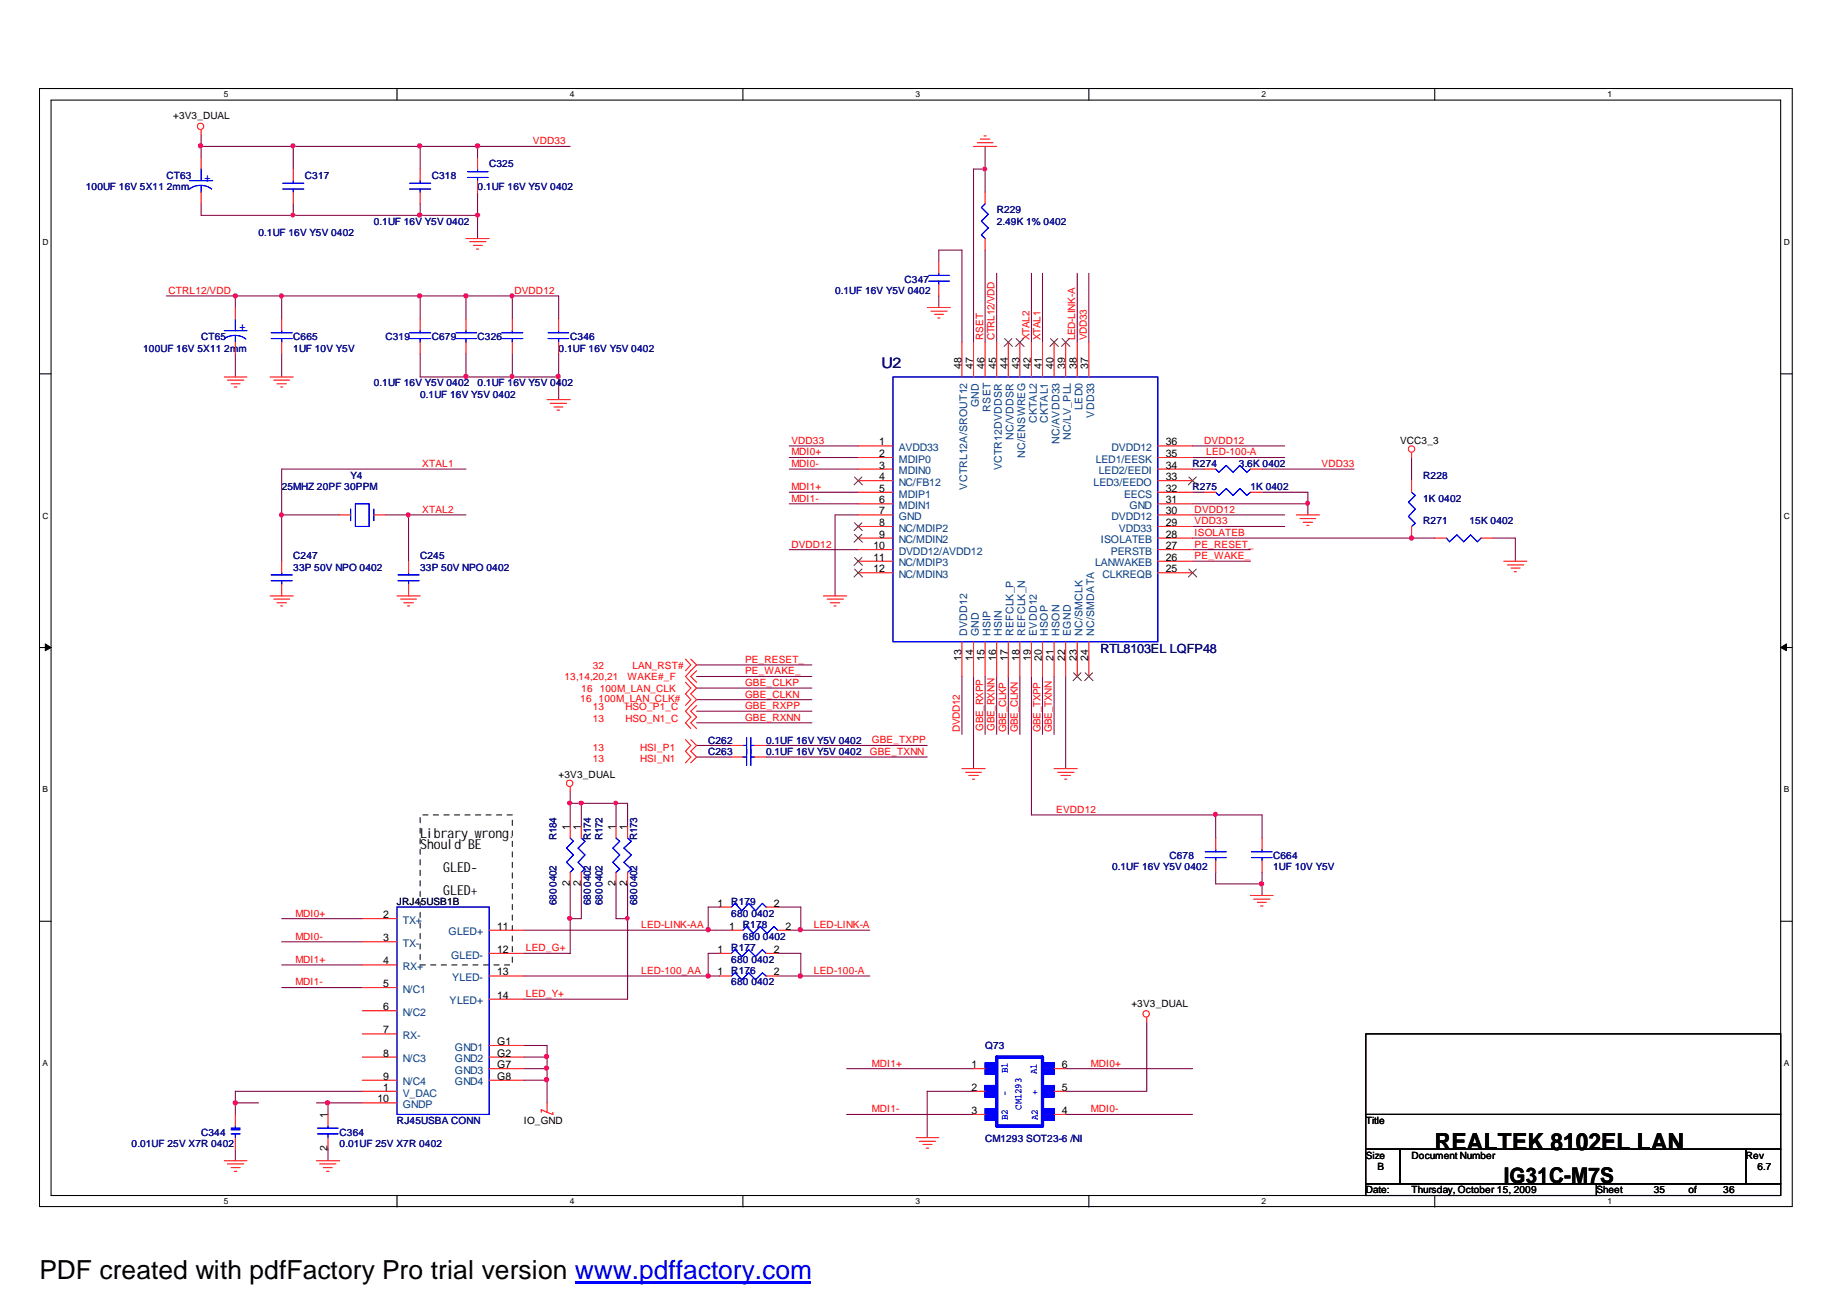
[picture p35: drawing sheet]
<svg xmlns="http://www.w3.org/2000/svg" width="297mm" height="210mm" viewBox="0 0 297 210" stroke-linecap="round" stroke-linejoin="round" font-family="sans-serif">
<defs><g id="words">
<text font-size="4.2" x="6.3" y="205.7">PDF created with pdfFactory Pro trial version www.pdffactory.com</text>
<text font-size="3.8" x="230.7" y="185">REALTEK 8102EL LAN</text>
<text font-size="3.5" x="241.8" y="190.3">IG31C-M7S</text>
<text font-size="2.4" fill="#000080" x="141.7" y="59.1">U2</text>
<g font-size="2.2" fill="#00f">
<text x="32.9" y="29.2">+</text>
<text x="38.4" y="53.3">+</text>
</g>
<g font-size="2.2">
<text x="67.6" y="134.7">Library wrong.</text>
<text x="67.6" y="136.6">Should BE</text>
<text x="71.3" y="140.2">GLED-</text>
<text x="71.3" y="143.9">GLED+</text>
</g>
<text font-size="2" fill="#000080" x="177" y="105">RTL8103EL LQFP48</text>
<g font-size="1.7">
<text x="154.6" y="59.4" transform="rotate(-90 154.6 59.4)">48</text>
<text x="156.5" y="59.4" transform="rotate(-90 156.5 59.4)">47</text>
<text x="158.3" y="59.4" transform="rotate(-90 158.3 59.4)">46</text>
<text x="160.2" y="59.4" transform="rotate(-90 160.2 59.4)">45</text>
<text x="162.1" y="59.4" transform="rotate(-90 162.1 59.4)">44</text>
<text x="163.9" y="59.4" transform="rotate(-90 163.9 59.4)">43</text>
<text x="165.8" y="59.4" transform="rotate(-90 165.8 59.4)">42</text>
<text x="167.6" y="59.4" transform="rotate(-90 167.6 59.4)">41</text>
<text x="169.4" y="59.4" transform="rotate(-90 169.4 59.4)">40</text>
<text x="171.3" y="59.4" transform="rotate(-90 171.3 59.4)">39</text>
<text x="173.1" y="59.4" transform="rotate(-90 173.1 59.4)">38</text>
<text x="175" y="59.4" transform="rotate(-90 175 59.4)">37</text>
<text x="141.4" y="71.6">1</text>
<text x="187.5" y="71.6">36</text>
<text x="141.4" y="73.5">2</text>
<text x="141.4" y="75.4">3</text>
<text x="141.4" y="77.2">4</text>
<text x="187.5" y="73.5">35</text>
<text x="187.5" y="75.4">34</text>
<text x="187.5" y="77.2">33</text>
<text x="141.4" y="79.1">5</text>
<text x="141.4" y="81">6</text>
<text x="141.4" y="82.7">7</text>
<text x="187.5" y="81">31</text>
<text x="187.5" y="82.7">30</text>
<text x="187.5" y="79.1">32</text>
<text x="140.5" y="88.3">10</text>
<text x="141.4" y="84.6">8</text>
<text x="141.4" y="86.5">9</text>
<text x="187.5" y="84.6">29</text>
<text x="187.5" y="86.5">28</text>
<text x="187.5" y="88.3">27</text>
<text x="140.5" y="90.2">11</text>
<text x="140.5" y="92">12</text>
<text x="187.5" y="90.2">26</text>
<text x="187.5" y="92">25</text>
<text x="154.6" y="106.4" transform="rotate(-90 154.6 106.4)">13</text>
<text x="156.5" y="106.4" transform="rotate(-90 156.5 106.4)">14</text>
<text x="158.3" y="106.4" transform="rotate(-90 158.3 106.4)">15</text>
<text x="160.2" y="106.4" transform="rotate(-90 160.2 106.4)">16</text>
<text x="162.1" y="106.4" transform="rotate(-90 162.1 106.4)">17</text>
<text x="163.9" y="106.4" transform="rotate(-90 163.9 106.4)">18</text>
<text x="165.8" y="106.4" transform="rotate(-90 165.8 106.4)">19</text>
<text x="167.6" y="106.4" transform="rotate(-90 167.6 106.4)">20</text>
<text x="169.4" y="106.4" transform="rotate(-90 169.4 106.4)">21</text>
<text x="171.3" y="106.4" transform="rotate(-90 171.3 106.4)">22</text>
<text x="173.1" y="106.4" transform="rotate(-90 173.1 106.4)">23</text>
<text x="175" y="106.4" transform="rotate(-90 175 106.4)">24</text>
<text x="91.6" y="133.5" transform="rotate(-90 91.6 133.5)">1</text>
<text x="93.4" y="133.5" transform="rotate(-90 93.4 133.5)">1</text>
<text x="99" y="133.5" transform="rotate(-90 99 133.5)">1</text>
<text x="100.8" y="133.5" transform="rotate(-90 100.8 133.5)">1</text>
<text x="91.6" y="142.5" transform="rotate(-90 91.6 142.5)">2</text>
<text x="93.4" y="142.5" transform="rotate(-90 93.4 142.5)">2</text>
<text x="99" y="142.5" transform="rotate(-90 99 142.5)">2</text>
<text x="100.8" y="142.5" transform="rotate(-90 100.8 142.5)">2</text>
<text x="61.6" y="147.7">2</text>
<text x="79.9" y="149.5">11</text>
<text x="115.4" y="145.8">1</text>
<text x="117.3" y="149.5">1</text>
<text x="124.5" y="145.8">2</text>
<text x="126.3" y="149.5">2</text>
<text x="61.6" y="151.4">3</text>
<text x="61.6" y="155.1">4</text>
<text x="79.9" y="153.3">12</text>
<text x="115.4" y="153.3">1</text>
<text x="124.5" y="153.3">2</text>
<text x="61.6" y="158.8">5</text>
<text x="79.9" y="156.9">13</text>
<text x="79.9" y="160.6">14</text>
<text x="115.4" y="156.9">1</text>
<text x="124.5" y="156.9">2</text>
<text x="61.6" y="162.5">6</text>
<text x="61.6" y="166.2">7</text>
<text x="61.6" y="169.9">8</text>
<text x="61.6" y="173.7">9</text>
<text x="79.9" y="173.7">G8</text>
<text x="79.9" y="171.8">G7</text>
<text x="79.9" y="169.9">G2</text>
<text x="79.9" y="168.1">G1</text>
<text x="156.2" y="171.8">1</text>
<text x="170.8" y="171.8">6</text>
<text x="52.7" y="179.8" transform="rotate(-90 52.7 179.8)">1</text>
<text x="60.7" y="177.3">10</text>
<text x="61.6" y="175.4">1</text>
<text x="156.2" y="175.4">2</text>
<text x="156.2" y="179.2">3</text>
<text x="170.8" y="179.2">4</text>
<text x="170.8" y="175.4">5</text>
<text x="52.7" y="185.2" transform="rotate(-90 52.7 185.2)">2</text>
</g>
<g font-size="1.7" fill="#004080">
<text x="157.4" y="65.5" transform="rotate(-90 157.4 65.5)">GND</text>
<text x="174.1" y="65.9" transform="rotate(-90 174.1 65.9)">LED0</text>
<text x="159.3" y="66.2" transform="rotate(-90 159.3 66.2)">RSET</text>
<text x="163" y="70.8" transform="rotate(-90 163 70.8)">NC/VDDSR</text>
<text x="166.7" y="68.1" transform="rotate(-90 166.7 68.1)">CKTAL2</text>
<text x="168.5" y="68.1" transform="rotate(-90 168.5 68.1)">CKTAL1</text>
<text x="170.3" y="71.4" transform="rotate(-90 170.3 71.4)">NC/AVDD33</text>
<text x="172.2" y="70.7" transform="rotate(-90 172.2 70.7)">NC/LV_PLL</text>
<text x="175.9" y="67.2" transform="rotate(-90 175.9 67.2)">VDD33</text>
<text x="144.5" y="72.6">AVDD33</text>
<text x="144.5" y="74.4">MDIP0</text>
<text x="144.5" y="76.3">MDIN0</text>
<text x="161.1" y="75.6" transform="rotate(-90 161.1 75.6)">VCTR12DVDDSR</text>
<text x="164.8" y="73.7" transform="rotate(-90 164.8 73.7)">NC/ENSWREG</text>
<text x="176.2" y="74.4">LED1/EESK</text>
<text x="176.7" y="76.3">LED2/EEDI</text>
<text x="178.7" y="72.6">DVDD12</text>
<text x="144.5" y="78.2">NC/FB12</text>
<text x="144.5" y="80">MDIP1</text>
<text x="144.5" y="81.9">MDIN1</text>
<text x="144.5" y="83.7">GND</text>
<text x="155.5" y="78.8" transform="rotate(-90 155.5 78.8)">VCTRL12A/SROUT12</text>
<text x="175.9" y="78.2">LED3/EEDO</text>
<text x="178.7" y="83.7">DVDD12</text>
<text x="180.8" y="80">EECS</text>
<text x="181.6" y="81.9">GND</text>
<text x="144.5" y="85.5">NC/MDIP2</text>
<text x="144.5" y="87.4">NC/MDIN2</text>
<text x="144.5" y="89.3">DVDD12/AVDD12</text>
<text x="177" y="87.4">ISOLATEB</text>
<text x="178.6" y="89.3">PERSTB</text>
<text x="179.9" y="85.5">VDD33</text>
<text x="144.5" y="91.1">NC/MDIP3</text>
<text x="144.5" y="93">NC/MDIN3</text>
<text x="176.1" y="91.1">LANWAKEB</text>
<text x="177.3" y="93">CLKREQB</text>
<text x="155.5" y="102.3" transform="rotate(-90 155.5 102.3)">DVDD12</text>
<text x="157.4" y="102.3" transform="rotate(-90 157.4 102.3)">GND</text>
<text x="159.3" y="102.3" transform="rotate(-90 159.3 102.3)">HSIP</text>
<text x="161.1" y="102.3" transform="rotate(-90 161.1 102.3)">HSIN</text>
<text x="163" y="102.3" transform="rotate(-90 163 102.3)">REFCLK_P</text>
<text x="164.8" y="102.3" transform="rotate(-90 164.8 102.3)">REFCLK_N</text>
<text x="166.7" y="102.3" transform="rotate(-90 166.7 102.3)">EVDD12</text>
<text x="168.5" y="102.3" transform="rotate(-90 168.5 102.3)">HSOP</text>
<text x="170.3" y="102.3" transform="rotate(-90 170.3 102.3)">HSON</text>
<text x="172.2" y="102.3" transform="rotate(-90 172.2 102.3)">EGND</text>
<text x="174.1" y="102.3" transform="rotate(-90 174.1 102.3)">NC/SMCLK</text>
<text x="175.9" y="102.3" transform="rotate(-90 175.9 102.3)">NC/SMDATA</text>
<text x="64.8" y="148.6">TX+</text>
<text x="64.8" y="152.3">TX-</text>
<text x="72.1" y="150.5">GLED+</text>
<text x="72.6" y="154.2">GLED-</text>
<text x="64.8" y="156.1">RX+</text>
<text x="64.8" y="159.7">N/C1</text>
<text x="72.3" y="161.6">YLED+</text>
<text x="72.7" y="157.8">YLED-</text>
<text x="64.8" y="163.4">N/C2</text>
<text x="64.8" y="167.1">RX-</text>
<text x="64.8" y="170.9">N/C3</text>
<text x="73.2" y="172.7">GND3</text>
<text x="73.2" y="170.9">GND2</text>
<text x="73.2" y="169">GND1</text>
<text x="64.8" y="174.6">N/C4</text>
<text x="64.8" y="176.4">V_DAC</text>
<text x="64.8" y="178.2">GNDP</text>
<text x="73.2" y="174.6">GND4</text>
</g>
<g font-size="1.6">
<text x="27.9" y="19.1">+3V3_DUAL</text>
<text x="225.1" y="71.4">VCC3_3</text>
<text x="89.8" y="125.2">+3V3_DUAL</text>
<text x="181.9" y="161.9">+3V3_DUAL</text>
<text x="84.2" y="180.8">IO_GND</text>
<text x="219.6" y="180.8">Title</text>
<text x="219.6" y="192">Date:</text>
<text x="219.6" y="186.4">Size</text>
<text x="221.5" y="188.2">B</text>
<text x="227" y="186.4">Document Number</text>
<text x="227" y="192">Thursday, October 15, 2009</text>
<text x="256.7" y="192">Sheet</text>
<text x="265.9" y="192">35</text>
<text x="271.5" y="192">of</text>
<text x="277.1" y="192">36</text>
<text x="280.8" y="186.4">Rev</text>
<text x="282.6" y="188.2">6.7</text>
</g>
<g font-size="1.6" fill="#f00">
<text x="85.7" y="23.2">VDD33</text>
<text x="27.1" y="47.3">CTRL12/VDD</text>
<text x="82.7" y="47.3">DVDD12</text>
<text x="158.1" y="54.7" transform="rotate(-90 158.1 54.7)">RSET</text>
<text x="159.9" y="54.7" transform="rotate(-90 159.9 54.7)">CTRL12/VDD</text>
<text x="165.5" y="54.7" transform="rotate(-90 165.5 54.7)">XTAL2</text>
<text x="167.3" y="54.7" transform="rotate(-90 167.3 54.7)">XTAL1</text>
<text x="172.9" y="54.7" transform="rotate(-90 172.9 54.7)">LED-LINK-A</text>
<text x="174.8" y="54.7" transform="rotate(-90 174.8 54.7)">VDD33</text>
<text x="127.3" y="71.4">VDD33</text>
<text x="193.6" y="71.4">DVDD12</text>
<text x="67.9" y="75.1">XTAL1</text>
<text x="127.3" y="73.3">MDI0+</text>
<text x="127.3" y="75.1">MDI0-</text>
<text x="194" y="73.3">LED-100-A</text>
<text x="212.5" y="75.1">VDD33</text>
<text x="67.9" y="82.5">XTAL2</text>
<text x="127.3" y="78.8">MDI1+</text>
<text x="127.3" y="80.7">MDI1-</text>
<text x="192.1" y="82.5">DVDD12</text>
<text x="127.3" y="88.1">DVDD12</text>
<text x="192.1" y="86.2">ISOLATEB</text>
<text x="192.1" y="88.1">PE_RESET_</text>
<text x="192.1" y="84.3">VDD33</text>
<text x="192.1" y="89.9">PE_WAKE_</text>
<text x="95.3" y="107.5">32</text>
<text x="101.7" y="107.5">LAN_RST#</text>
<text x="119.8" y="106.6">PE_RESET_</text>
<text x="90.8" y="109.4">13,14,20,21</text>
<text x="93.3" y="113">16</text>
<text x="93.5" y="111.3">16</text>
<text x="96.3" y="113">100M_LAN_CLK#</text>
<text x="96.4" y="111.3">100M_LAN_CLK</text>
<text x="100.9" y="109.4">WAKE#_F</text>
<text x="119.8" y="108.5">PE_WAKE_</text>
<text x="119.8" y="110.3">GBE_CLKP</text>
<text x="119.8" y="112.2">GBE_CLKN</text>
<text x="95.3" y="114.2">13</text>
<text x="95.3" y="116.1">13</text>
<text x="100.6" y="114.2">HSO_P1_C</text>
<text x="100.6" y="116.1">HSO_N1_C</text>
<text x="119.8" y="114.1">GBE_RXPP</text>
<text x="119.8" y="115.9">GBE_RXNN</text>
<text x="140.2" y="119.6">GBE_TXPP</text>
<text x="154.3" y="117.8" transform="rotate(-90 154.3 117.8)">DVDD12</text>
<text x="158.1" y="117.5" transform="rotate(-90 158.1 117.5)">GBE_RXPP</text>
<text x="159.9" y="117.5" transform="rotate(-90 159.9 117.5)">GBE_RXNN</text>
<text x="161.8" y="117.8" transform="rotate(-90 161.8 117.8)">GBE_CLKP</text>
<text x="163.7" y="117.8" transform="rotate(-90 163.7 117.8)">GBE_CLKN</text>
<text x="167.3" y="117.8" transform="rotate(-90 167.3 117.8)">GBE_TXPP</text>
<text x="169.2" y="117.8" transform="rotate(-90 169.2 117.8)">GBE_TXNN</text>
<text x="95.3" y="120.7">13</text>
<text x="95.3" y="122.6">13</text>
<text x="103" y="120.7">HSI_P1</text>
<text x="103" y="122.6">HSI_N1</text>
<text x="139.9" y="121.4">GBE_TXNN</text>
<text x="169.8" y="130.7">EVDD12</text>
<text x="47.5" y="147.4">MDI0+</text>
<text x="103.1" y="149.3">LED-LINK-AA</text>
<text x="130.9" y="149.3">LED-LINK-A</text>
<text x="47.5" y="154.9">MDI1+</text>
<text x="47.5" y="151.1">MDI0-</text>
<text x="84.6" y="153">LED_G+</text>
<text x="47.5" y="158.5">MDI1-</text>
<text x="84.6" y="160.4">LED_Y+</text>
<text x="103.1" y="156.6">LED-100_AA</text>
<text x="130.9" y="156.6">LED-100-A</text>
<text x="140.2" y="171.5">MDI1+</text>
<text x="175.4" y="171.5">MDI0+</text>
<text x="140.2" y="178.9">MDI1-</text>
<text x="175.4" y="178.9">MDI0-</text>
</g>
<g font-size="1.6" fill="#000080">
<text x="26.8" y="28.7">CT63</text>
<text x="49" y="28.7">C317</text>
<text x="69.4" y="28.7">C318</text>
<text x="78.7" y="26.9">C325</text>
<text x="13.8" y="30.6">100UF 16V 5X11</text>
<text x="26.8" y="30.6">2mm</text>
<text x="76.8" y="30.6">0.1UF 16V Y5V 0402</text>
<text x="160.3" y="34.3">R229</text>
<text x="41.6" y="38">0.1UF 16V Y5V 0402</text>
<text x="60.1" y="36.2">0.1UF 16V Y5V 0402</text>
<text x="160.3" y="36.2">2.49K 1% 0402</text>
<text x="134.3" y="47.3">0.1UF 16V Y5V 0402</text>
<text x="145.5" y="45.5">C347</text>
<text x="23" y="56.6">100UF 16V 5X11</text>
<text x="32.3" y="54.7">CT65</text>
<text x="36.1" y="56.6">2mm</text>
<text x="47.2" y="54.7">C665</text>
<text x="47.2" y="56.6">1UF 10V Y5V</text>
<text x="62" y="54.7">C319</text>
<text x="69.4" y="54.7">C679</text>
<text x="76.8" y="54.7">C326</text>
<text x="89.8" y="56.6">0.1UF 16V Y5V 0402</text>
<text x="91.7" y="54.7">C346</text>
<text x="60.1" y="62.2">0.1UF 16V Y5V 0402</text>
<text x="67.6" y="64">0.1UF 16V Y5V 0402</text>
<text x="76.8" y="62.2">0.1UF 16V Y5V 0402</text>
<text x="56.4" y="77">Y4</text>
<text x="191.8" y="75.1">R274</text>
<text x="199.2" y="75.1">3.6K 0402</text>
<text x="228.9" y="77">R228</text>
<text x="45.3" y="78.8">25MHZ 20PF 30PPM</text>
<text x="191.8" y="78.8">R275</text>
<text x="201.1" y="78.8">1K 0402</text>
<text x="228.9" y="80.7">1K 0402</text>
<text x="47.2" y="89.9">C247</text>
<text x="67.6" y="89.9">C245</text>
<text x="228.9" y="84.3">R271</text>
<text x="236.3" y="84.3">15K 0402</text>
<text x="47.2" y="91.8">33P 50V NPO 0402</text>
<text x="67.6" y="91.8">33P 50V NPO 0402</text>
<text x="113.9" y="119.6">C262</text>
<text x="123.2" y="119.6">0.1UF 16V Y5V 0402</text>
<text x="113.9" y="121.4">C263</text>
<text x="123.2" y="121.4">0.1UF 16V Y5V 0402</text>
<text x="89.5" y="135.1" transform="rotate(-90 89.5 135.1)">R184</text>
<text x="95" y="135.1" transform="rotate(-90 95 135.1)">R174</text>
<text x="96.9" y="135.1" transform="rotate(-90 96.9 135.1)">R172</text>
<text x="102.4" y="135.1" transform="rotate(-90 102.4 135.1)">R173</text>
<text x="89.5" y="142.6" transform="rotate(-90 89.5 142.6)">0402</text>
<text x="95" y="142.6" transform="rotate(-90 95 142.6)">0402</text>
<text x="96.9" y="142.6" transform="rotate(-90 96.9 142.6)">0402</text>
<text x="102.4" y="142.6" transform="rotate(-90 102.4 142.6)">0402</text>
<text x="178.8" y="140">0.1UF 16V Y5V 0402</text>
<text x="188" y="138.2">C678</text>
<text x="204.7" y="138.2">C664</text>
<text x="204.7" y="140">1UF 10V Y5V</text>
<text x="89.5" y="145.6" transform="rotate(-90 89.5 145.6)">680</text>
<text x="95" y="145.6" transform="rotate(-90 95 145.6)">680</text>
<text x="96.9" y="145.6" transform="rotate(-90 96.9 145.6)">680</text>
<text x="102.4" y="145.6" transform="rotate(-90 102.4 145.6)">680</text>
<text x="117.6" y="145.6">R179</text>
<text x="117.6" y="147.4">680</text>
<text x="119.5" y="149.3">R178</text>
<text x="120.8" y="147.4">0402</text>
<text x="117.6" y="153">R177</text>
<text x="117.6" y="154.9">680</text>
<text x="119.5" y="151.1">680</text>
<text x="120.8" y="154.9">0402</text>
<text x="122.7" y="151.1">0402</text>
<text x="117.6" y="156.7">R176</text>
<text x="117.6" y="158.5">680</text>
<text x="120.8" y="158.5">0402</text>
<text x="158.4" y="168.8">Q73</text>
<text x="21.2" y="184.5">0.01UF 25V X7R 0402</text>
<text x="32.3" y="182.6">C344</text>
<text x="54.6" y="182.6">C364</text>
<text x="54.6" y="184.5">0.01UF 25V X7R 0402</text>
<text x="63.8" y="180.8">RJ45USBA CONN</text>
<text x="158.4" y="183.7">CM1293 SOT23-6 /NI</text>
</g>
<text font-size="1.6" fill="#000040" x="63.8" y="145.6">JRJ45USB1B</text>
<g font-size="1.6" fill="#00f">
<text x="162.1" y="172.6" transform="rotate(-90 162.1 172.6)">B1</text>
<text x="166.7" y="172.8" transform="rotate(-90 166.7 172.8)">A1</text>
<text x="162.1" y="176.3" transform="rotate(-90 162.1 176.3)">-</text>
<text x="164.3" y="178.5" transform="rotate(-90 164.3 178.5)">CM1293</text>
<text x="166.9" y="176.1" transform="rotate(-90 166.9 176.1)">+</text>
<text x="162.1" y="180.2" transform="rotate(-90 162.1 180.2)">B2</text>
<text x="166.9" y="180.2" transform="rotate(-90 166.9 180.2)">A2</text>
</g>
<g font-size="1.4">
<text x="36" y="15.7">5</text>
<text x="91.6" y="15.7">4</text>
<text x="147.2" y="15.7">3</text>
<text x="202.9" y="15.7">2</text>
<text x="258.5" y="15.7">1</text>
<text x="6.9" y="39.4">D</text>
<text x="286.9" y="39.4">D</text>
<text x="6.9" y="83.4">C</text>
<text x="286.9" y="83.4">C</text>
<text x="6.9" y="127.4">B</text>
<text x="286.9" y="127.4">B</text>
<text x="6.9" y="171.5">A</text>
<text x="286.9" y="171.5">A</text>
<text x="36" y="193.7">5</text>
<text x="91.6" y="193.7">4</text>
<text x="147.2" y="193.7">3</text>
<text x="202.9" y="193.7">2</text>
<text x="258.5" y="193.7">1</text>
</g>
</g></defs>
<path d="M6.3 14.2h281.9v179.9h-281.9zM8.2 16.1h278.1v176.2h-278.1z" fill="none" stroke="#000" stroke-width=".17"/>
<g fill="#fff">
<path d="M36 14.4h.7v1.5h-.7z"/>
<path d="M36 192.5h.7v1.5h-.7z"/>
</g>
<path d="M63.8 14.2v1.9M63.8 192.3v1.9" fill="none" stroke="#000" stroke-width=".17"/>
<g fill="#fff">
<path d="M91.6 14.4h.8v1.5h-.8z"/>
<path d="M91.6 192.5h.8v1.5h-.8z"/>
</g>
<path d="M119.5 14.2v1.9M119.5 192.3v1.9" fill="none" stroke="#000" stroke-width=".17"/>
<g fill="#fff">
<path d="M147.2 14.4h.8v1.5h-.8z"/>
<path d="M147.2 192.5h.8v1.5h-.8z"/>
</g>
<path d="M175.1 14.2v1.9M175.1 192.3v1.9" fill="none" stroke="#000" stroke-width=".17"/>
<g fill="#fff">
<path d="M202.9 14.4h.7v1.5h-.7z"/>
<path d="M202.9 192.5h.7v1.5h-.7z"/>
</g>
<path d="M230.7 14.2v1.9M230.7 192.3v1.9" fill="none" stroke="#000" stroke-width=".17"/>
<g fill="#fff">
<path d="M258.5 14.4h.7v1.5h-.7z"/>
<path d="M258.5 192.5h.7v1.5h-.7z"/>
<path d="M6.9 38.1h1v1.5h-1z"/>
<path d="M286.9 38.1h1v1.5h-1z"/>
<path d="M6.9 82.1h1v1.6h-1z"/>
<path d="M286.9 82.1h1v1.6h-1z"/>
</g>
<path d="M6.3 60.1h1.9M286.3 60.1h1.9" fill="none" stroke="#000" stroke-width=".17"/>
<g fill="#fff">
<path d="M6.9 126.2h.9v1.5h-.9z"/>
<path d="M286.9 126.2h.9v1.5h-.9z"/>
</g>
<path d="M6.3 104.2h1.9M286.3 104.2h1.9" fill="none" stroke="#000" stroke-width=".17"/>
<g fill="#000" stroke="#000" stroke-width=".16">
<path d="M7.3 103.6l.9 .6-.9 .5z" fill-rule="evenodd"/>
<path d="M286.3 104.2l1-.6v1.1z" fill-rule="evenodd"/>
</g>
<g fill="#fff">
<path d="M6.9 170.2h.9v1.5h-.9z"/>
<path d="M286.9 170.2h.9v1.5h-.9z"/>
</g>
<path d="M6.3 148.2h1.9M286.3 148.2h1.9M219.6 166.3h66.7v13h-66.7zM219.6 179.3h66.7v5.5h-66.7zM219.6 184.8h5.5v5.6h-5.5zM219.6 190.4h37.1v1.9h-37.1zM225.1 184.8h55.7v5.6h-55.7zM256.7 190.4h29.6v1.9h-29.6zM280.8 184.8h5.5v5.6h-5.5z" fill="none" stroke="#000" stroke-width=".17"/>
<g fill="none" stroke="#800040" stroke-width=".17">
<path d="M32.3 23.6h59.4M32.3 21.7v3.7M32.3 32.8v1.8h44.5M47.2 23.6v3.6M47.2 32.8v1.8M67.6 23.6v3.6M67.6 32.8v1.8M76.8 23.6v1.8M76.8 30.9v7.5M158.4 27.2h-1.9v27.8M158.4 23.6v7.3M26.8 47.6h63v3.7"/>
<path d="M37.8 47.6v1.9M37.8 56.9v3.7M45.3 47.6v3.7M45.3 56.9v3.7M67.6 47.6v3.7M67.6 56.9v3.7h22.2M74.9 47.6v3.7M74.9 56.9v3.7M82.4 47.6v3.7M82.4 56.9v3.7M89.8 56.9v7.4M151 42.1v-1.9h3.7v14.8"/>
<path d="M151 47.6v1.9M158.4 40.2v14.8M160.3 44v11M165.9 44v11M167.6 44v11M173.2 44v11M175.1 44v11M74.9 75.5h-29.6v14.8M126.9 73.6h11.1M126.9 75.5h11.1M126.9 71.7h11.1M126.9 79.2h11.1"/>
<path d="M191.8 73.6h14.8M191.8 75.5h1.8M191.8 71.7h14.8M191.8 79.2h1.8M202.9 79.2h7.4v3.6M202.9 75.5h14.9M227 73.6v3.7M45.3 82.8h9.3M62 82.8h12.9M65.7 82.8v7.5M126.9 81h11.1M126.9 88.4h11.1"/>
<path d="M138 82.8h-3.7v13.1M191.8 82.8h14.8M191.8 81h18.5M191.8 86.5h38.9M191.8 88.4h9.3M191.8 84.7h14.8M191.8 90.3h9.3M240 86.5h3.7v3.8M112 119.9h5.6M112 114.4h18.6M112 116.3h18.6M112 108.8h18.6"/>
<path d="M112 110.7h18.6M112 112.5h18.6M112 106.9h18.6M123.2 119.9h25.9M154.7 108.8v9.3M156.5 108.8v14.8M158.4 108.8v9.3M160.3 108.8v9.3M162.1 108.8v9.3M164 108.8v9.3M165.9 108.8v22.3h37v3.7M167.6 108.8v9.3"/>
<path d="M169.5 108.8v9.3M171.4 108.8v14.8M91.7 127.4v5.5M91.7 129.2h9.2v3.7M93.5 129.2v3.7M99.1 129.2v3.7M112 121.8h5.6M123.2 121.8h25.9M195.5 131.1v3.7M45.3 147.8h13M45.3 155.2h13M45.3 151.5h13"/>
<path d="M45.3 158.8h13M84.2 157h31.5M84.2 149.6h33.4M91.7 142.2v11.1h-7.5M93.5 142.2v5.6h-1.8M99.1 142.2v5.6h1.8M100.9 142.2v18.5h-16.7M115.7 153.3h-1.8v3.7M115.7 145.9h-1.8v3.7M125.1 157h14.8M125.1 153.3h3.7v3.7M125.1 145.9h3.7v3.7"/>
<path d="M126.9 149.6h13M195.5 140.3v1.9h7.4M202.9 140.3v3.7M37.8 177.4h3.8M50.9 177.4h7.4M52.7 177.4v1.9M58.3 175.5h-20.5v3.8M84.2 168.2h3.8v9.2M84.2 170h3.8M84.2 173.8h3.8M84.2 171.9h3.8M136.1 171.9h20.4"/>
<path d="M136.1 179.3h20.4M156.5 175.5h-7.4v7.5M171.4 171.9h20.4M171.4 179.3h20.4M184.4 164.4v11.1h-13M37.8 184.8v1.9M52.7 184.8v1.9"/>
</g>
<g fill="#f0f" stroke="#f0f" stroke-width=".17">
<circle cx="76.8" cy="23.5" r=".35"/>
<circle cx="67.5" cy="23.5" r=".35"/>
<circle cx="47.1" cy="23.5" r=".33"/>
<circle cx="32.2" cy="23.5" r=".35"/>
<circle cx="82.3" cy="47.6" r=".33"/>
<circle cx="89.7" cy="60.5" r=".35"/>
<circle cx="74.9" cy="47.6" r=".35"/>
<circle cx="210.2" cy="80.9" r=".33"/>
<circle cx="227" cy="86.5" r=".35"/>
<circle cx="158.3" cy="27.2" r=".33"/>
<circle cx="65.6" cy="82.8" r=".33"/>
<circle cx="45.2" cy="82.8" r=".33"/>
<circle cx="195.4" cy="131" r=".33"/>
<circle cx="202.8" cy="142.2" r=".35"/>
<circle cx="45.2" cy="47.6" r=".33"/>
<circle cx="37.8" cy="47.6" r=".35"/>
<circle cx="37.8" cy="177.4" r=".35"/>
<circle cx="52.6" cy="177.4" r=".35"/>
<circle cx="113.9" cy="157" r=".35"/>
<circle cx="91.6" cy="147.7" r=".33"/>
<circle cx="87.9" cy="169.9" r=".35"/>
<circle cx="87.9" cy="173.7" r=".35"/>
<circle cx="87.9" cy="171.8" r=".35"/>
<circle cx="67.5" cy="47.6" r=".35"/>
<circle cx="82.3" cy="60.5" r=".33"/>
<circle cx="74.9" cy="60.5" r=".35"/>
<circle cx="76.8" cy="34.6" r=".33"/>
<circle cx="67.5" cy="34.6" r=".33"/>
<circle cx="47.1" cy="34.6" r=".31"/>
<circle cx="91.6" cy="129.2" r=".33"/>
<circle cx="99" cy="129.2" r=".31"/>
<circle cx="93.5" cy="129.2" r=".33"/>
<circle cx="128.7" cy="157" r=".35"/>
<circle cx="113.9" cy="149.5" r=".35"/>
<circle cx="128.7" cy="149.5" r=".35"/>
<circle cx="100.9" cy="147.7" r=".31"/>
</g>
<g fill="none" stroke="#f00" stroke-width=".17">
<path d="M32.3 20.9v.8M32.3 25.4v1.8M32.3 30.9v1.9M47.2 27.2v1.9M47.2 30.9v1.9M67.6 27.2v1.9M67.6 30.9v1.9M74.9 38.4h3.8M75.5 38.9h2.6M76.1 39.5h1.5M76.8 25.4v1.8M76.8 29.1v1.8"/>
<path d="M156.5 23.6h3.8M157.1 23h2.6M157.6 22.4h1.6M158.2 21.9h.4M158.4 30.9v1.9M158.4 38.4v1.8M37.8 49.5v1.8M37.8 55v1.9M45.3 51.3v1.9M45.3 55v1.9M67.6 51.3v1.9M67.6 55v1.9"/>
<path d="M74.9 51.3v1.9M74.9 55v1.9M76.6 40.1h.4M82.4 51.3v1.9M82.4 55v1.9M89.8 51.3v1.9M89.8 55v1.9M149.1 49.5h3.7M149.7 50.1h2.6M150.3 50.6h1.4M150.8 51.2h.3M151 42.1v1.9"/>
<path d="M151 45.7v1.9M154.7 55v5.6M156.5 55v5.6M158.4 55v5.6M160.3 55v5.6M162.1 55v5.6M164 55v5.6M165.9 55v5.6M167.6 55v5.6M169.5 55v5.6M171.4 55v5.6M173.2 55v5.6"/>
<path d="M175.1 55v5.6M36.1 60.6h3.6M36.6 61.1h2.6M37.2 61.7h1.4M37.7 62.2h.4M43.4 60.6h3.8M44 61.1h2.6M44.5 61.7h1.6M45.1 62.2h.4M88 64.3h3.7M88.5 64.9h2.6M89.1 65.5h1.4"/>
<path d="M89.6 66h.4M138 75.5h5.6M138 79.2h5.6M138 71.7h5.6M138 73.6h5.6M138 77.3h5.6M186.2 75.5h5.6M186.2 79.2h5.6M186.2 71.7h5.6M186.2 73.6h5.6M186.2 77.3h5.6M193.6 75.5h1.9"/>
<path d="M193.6 79.2h1.9M201.1 75.5h1.8M201.1 79.2h1.8M227 72.8v.8M227 77.3v1.9M43.4 95.9h3.8M44 96.4h2.6M44.5 97h1.6M45.1 97.5h.4M45.3 90.3v1.8M45.3 94v1.9M54.6 82.8h1.8"/>
<path d="M60.1 82.8h1.9M63.8 95.9h3.8M64.4 96.4h2.6M64.9 97h1.6M65.5 97.5h.4M65.7 90.3v1.8M65.7 94v1.9M132.4 95.9h3.7M133 96.4h2.6M133.5 97h1.5M134.1 97.5h.4M138 82.8h5.6"/>
<path d="M138 90.3h5.6M138 86.5h5.6M138 81h5.6M138 84.7h5.6M138 88.4h5.6M138 92.1h5.6M186.2 82.8h5.6M186.2 90.3h5.6M186.2 86.5h5.6M186.2 81h5.6M186.2 84.7h5.6M186.2 88.4h5.6"/>
<path d="M186.2 92.1h5.6M208.4 82.8h3.8M209 83.4h2.6M209.5 84h1.6M210.1 84.5h.4M227 84.7v1.8M230.7 86.5h1.9M238.2 86.5h1.8M241.8 90.3h3.7M242.4 90.9h2.6M243 91.4h1.4M243.5 92h.3"/>
<path d="M110.2 106l.9 .9-.9 1M110.2 119l.9 .9-.9 .9 .9 1-.9 .9M110.2 109.7l.9 1-.9 .9 .9 .9-.9 1M111.1 106l.9 .9-1.8 1.9 1.8 1.9-.9 .9 .9 .9-1.8 1.9 .9 .9-.9 1 .9 .9M111.1 119l.9 .9-.9 .9 .9 1-.9 .9M112 113.5l-.9 .9 .9 .9-.9 1 .9 .9M112 107.9l-.9 .9 .9 .9M117.6 119.9h1.9M121.3 119.9h1.9M154.7 103.2v5.6M156.5 103.2v5.6M158.4 103.2v5.6"/>
<path d="M160.3 103.2v5.6M162.1 103.2v5.6M164 103.2v5.6M165.9 103.2v5.6M167.6 103.2v5.6M169.5 103.2v5.6M171.4 103.2v5.6M173.2 103.2v5.6M175.1 103.2v5.6M91.7 126.6v.8M91.7 132.9v1.9M93.5 132.9v1.9"/>
<path d="M99.1 132.9v1.9M100.9 132.9v1.9M117.6 121.8h1.9M121.3 121.8h1.9M154.7 123.6h3.7M155.3 124.2h2.5M155.8 124.7h1.5M156.4 125.3h.3M169.5 123.6h3.7M170.1 124.2h2.6M170.6 124.7h1.5M171.2 125.3h.3"/>
<path d="M195.5 134.8v1.9M195.5 138.4v1.9M202.9 134.8v1.9M202.9 138.4v1.9M58.3 147.8h5.5M58.3 151.5h5.5M58.3 155.2h5.5M58.3 158.8h5.5M78.7 153.3h5.5M78.7 157h5.5M78.7 149.6h5.5M91.7 140.3v1.9"/>
<path d="M93.5 140.3v1.9M99.1 140.3v1.9M100.9 140.3v1.9M115.7 153.3h1.9M115.7 145.9h1.9M115.7 157h1.9M117.6 149.6h1.9M123.2 153.3h1.9M123.2 145.9h1.9M123.2 157h1.9M125.1 149.6h1.8M201.1 144h3.6"/>
<path d="M201.6 144.6h2.6M202.2 145.1h1.4M202.7 145.7h.4M37.8 179.3v1.8M52.7 179.3v1.8M58.3 175.5h5.5M58.3 162.6h5.5M58.3 166.3h5.5M58.3 170h5.5M58.3 173.8h5.5M58.3 177.4h5.5M78.7 171.9h5.5"/>
<path d="M78.7 170h5.5M78.7 173.8h5.5M78.7 160.7h5.5M78.7 168.2h5.5M87 178.9v-.4l1 .4M88 178.9l.9 .4v-.4M88 177.4v1.5M156.5 175.5h1.9M156.5 179.3h1.9M156.5 171.9h1.9M169.5 175.5h1.9M169.5 179.3h1.9"/>
<path d="M169.5 171.9h1.9M184.4 163.7v.7M36.1 186.7h3.6M36.6 187.2h2.6M37.2 187.8h1.4M37.7 188.4h.4M37.8 183v1.8M50.9 186.7h3.7M51.4 187.2h2.6M52 187.8h1.4M52.5 188.4h.4M52.7 183v1.8"/>
<path d="M147.3 183h3.7M147.8 183.6h2.7M148.4 184.1h1.5M148.9 184.7h.5"/>
<circle cx="32.2" cy="20.3" r=".52"/>
<circle cx="227" cy="72.2" r=".52"/>
<circle cx="91.6" cy="126" r=".52"/>
<circle cx="184.3" cy="163.1" r=".52"/>
</g>
<path d="M67.6 131.1h14.8v24.1h-14.8z" fill="none" stroke="#000" stroke-width=".16" stroke-dasharray=".8"/>
<g fill="none" stroke="#00f" stroke-width=".17">
<path d="M30.5 30.4a2.96 2.96 0 0 1 3.5 0M30.5 29.1h3.7M32.3 27.2v1.9M32.3 29.8v1.1M45.5 30.4h3.4M45.5 29.5h3.4M47.2 29.1v.4M47.2 30.4v.5M65.9 30.4h3.4M65.9 29.5h3.4M67.6 29.1v.4M67.6 30.4v.5"/>
<path d="M75.2 28.5h3.3M75.2 27.6h3.3M76.8 27.2v.4M76.8 28.5v.6M158.4 32.8l-.6 .6 1.1 1.1-1.1 1.1 1.1 1.1-1.1 1.1 .6 .6M36.1 54.5a3 3 0 0 1 3.4 0M36.1 53.2h3.6M37.8 51.3v1.9M37.8 53.9v1.1M43.6 54.5h3.4M43.6 53.5h3.4M45.3 53.2v.3"/>
<path d="M45.3 54.5v.5M65.9 54.5h3.4M65.9 53.5h3.4M67.6 53.2v.3M67.6 54.5v.5M73.3 54.5h3.3M73.3 53.5h3.3M74.9 53.2v.3M74.9 54.5v.5M80.7 54.5h3.4M80.7 53.5h3.4M82.4 53.2v.3"/>
<path d="M82.4 54.5v.5M88.1 54.5h3.3M88.1 53.5h3.3M89.8 53.2v.3M89.8 54.5v.5M149.4 45.2h3.3M149.4 44.3h3.3M151 44v.3M151 45.2v.5M143.6 60.6h42.6v42.6h-42.6zM195.5 75.5l.5 .5 1.2-1.1 1.1 1.1 1.1-1.1 1.1 1.1 .6-.5M195.5 79.2l.5 .5 1.2-1.1 1.1 1.1 1.1-1.1 1.1 1.1 .6-.5"/>
<path d="M227 79.2l.6 .5-1.1 1.1 1.1 1.1-1.1 1.2 1.1 1.1-.6 .5M43.6 93.4h3.4M43.6 92.5h3.4M45.3 92.1v.4M45.3 93.4v.6M56.4 81.9v1.8M57.1 81h2.3v3.7h-2.3zM60.1 81.9v1.8M64 93.4h3.4M64 92.5h3.4M65.7 92.1v.4M65.7 93.4v.6"/>
<path d="M232.6 86.5l.5 .6 1.2-1.1 1.1 1.1 1.1-1.1 1.1 1.1 .6-.6M119.5 119.9h.6M120.1 118.6v4.5M120.7 118.6v4.5M120.7 119.9h.6M91.7 134.8l.5 .5-1.1 1.1 1.1 1.1-1.1 1.2 1.1 1.1-.5 .5M93.5 134.8l.6 .5-1.1 1.1 1.1 1.1-1.1 1.2 1.1 1.1-.6 .5M99.1 134.8l.6 .5-1.1 1.1 1.1 1.1-1.1 1.2 1.1 1.1-.6 .5M100.9 134.8l.6 .5-1.2 1.1 1.2 1.1-1.2 1.2 1.2 1.1-.6 .5M119.5 121.8h.6M120.7 121.8h.6M193.8 137.9h3.4"/>
<path d="M193.8 137h3.4M195.5 136.7v.3M195.5 137.9v.5M201.3 137.9h3.3M201.3 137h3.3M202.9 136.7v.3M202.9 137.9v.5M63.8 145.9h14.9v33.4h-14.9zM117.6 153.3l.6-.5 1.1 1.1 1.1-1.1 1.1 1.1 1.1-1.1 .6 .5M117.6 145.9l.6-.6 1.1 1.2 1.1-1.2 1.1 1.2 1.1-1.2 .6 .6M117.6 157l.6-.5 1.1 1.1 1.1-1.1 1.1 1.1 1.1-1.1 .6 .5M119.5 149.6l.6-.6 1.1 1.1 1.1-1.1 1.1 1.1 1.1-1.1 .6 .6"/>
<path d="M160.3 174.6h-1.9v1.9h1.9M167.6 178.3h1.9v1.9h-1.9M167.6 171h1.9v1.8h-1.9M37.2 182.4h1.4M37.2 181.5h1.4M37.2 181.7h1.4M37.8 181.1v.6M37.8 182.4v.6M51.1 182.4h3.3M51.1 181.5h3.3M52.7 181.1v.4M52.7 182.4v.6"/>
</g>
<path d="M160.3 170h7.3v11.1h-7.3z" fill="none" stroke="#00f" stroke-width=".51"/>
<g fill="#00f" stroke="#00f" stroke-width=".17">
<path d="M167.6 171h1.9v1.8h-1.9z" fill-rule="evenodd"/>
<path d="M167.6 178.3h1.9v1.9h-1.9z" fill-rule="evenodd"/>
<path d="M158.4 174.6h1.9v1.9h-1.9z" fill-rule="evenodd"/>
<path d="M158.4 178.3h1.9v1.9h-1.9z" fill-rule="evenodd"/>
<path d="M158.4 171h1.9v1.8h-1.9z" fill-rule="evenodd"/>
<path d="M167.6 174.6h1.9v1.9h-1.9z" fill-rule="evenodd"/>
<path d="M167.6 171h1.9v1.8h-1.9z" fill-rule="evenodd"/>
<path d="M167.6 178.3h1.9v1.9h-1.9z" fill-rule="evenodd"/>
<path d="M158.4 174.6h1.9v1.9h-1.9z" fill-rule="evenodd"/>
<path d="M158.4 178.3h1.9v1.9h-1.9z" fill-rule="evenodd"/>
<path d="M158.4 171h1.9v1.8h-1.9z" fill-rule="evenodd"/>
<path d="M167.6 174.6h1.9v1.9h-1.9z" fill-rule="evenodd"/>
</g>
<g fill="none" stroke="#804000" stroke-width=".16">
<path d="M161.5 54.5l1.3 1.2M162.7 54.5l-1.2 1.2M163.4 54.5l1.3 1.2M164.6 54.5l-1.3 1.2M168.9 54.5l1.3 1.2M170.1 54.5l-1.3 1.2M170.8 54.5l1.2 1.2M172 54.5l-1.3 1.2M137.4 76.7l1.3 1.3M138.6 76.7l-1.3 1.3M191.2 76.7l1.2 1.3M192.4 76.7l-1.3 1.3"/>
<path d="M137.4 84.1l1.3 1.3M137.4 86l1.3 1.2M137.4 89.7l1.3 1.2M137.4 91.5l1.3 1.3M138.6 84.1l-1.3 1.3M138.6 86l-1.3 1.2M138.6 89.7l-1.3 1.2M138.6 91.5l-1.3 1.3M191.2 91.5l1.2 1.3M192.4 91.5l-1.3 1.3M172.6 108.2l1.3 1.3M173.8 108.2l-1.2 1.3"/>
<path d="M174.5 108.2l1.3 1.3M175.7 108.2l-1.3 1.3"/>
</g>
<path d="M92.5 206.3h37.8" fill="none" stroke="#00f" stroke-width=".34"/>
<use href="#words"/>
</svg>
